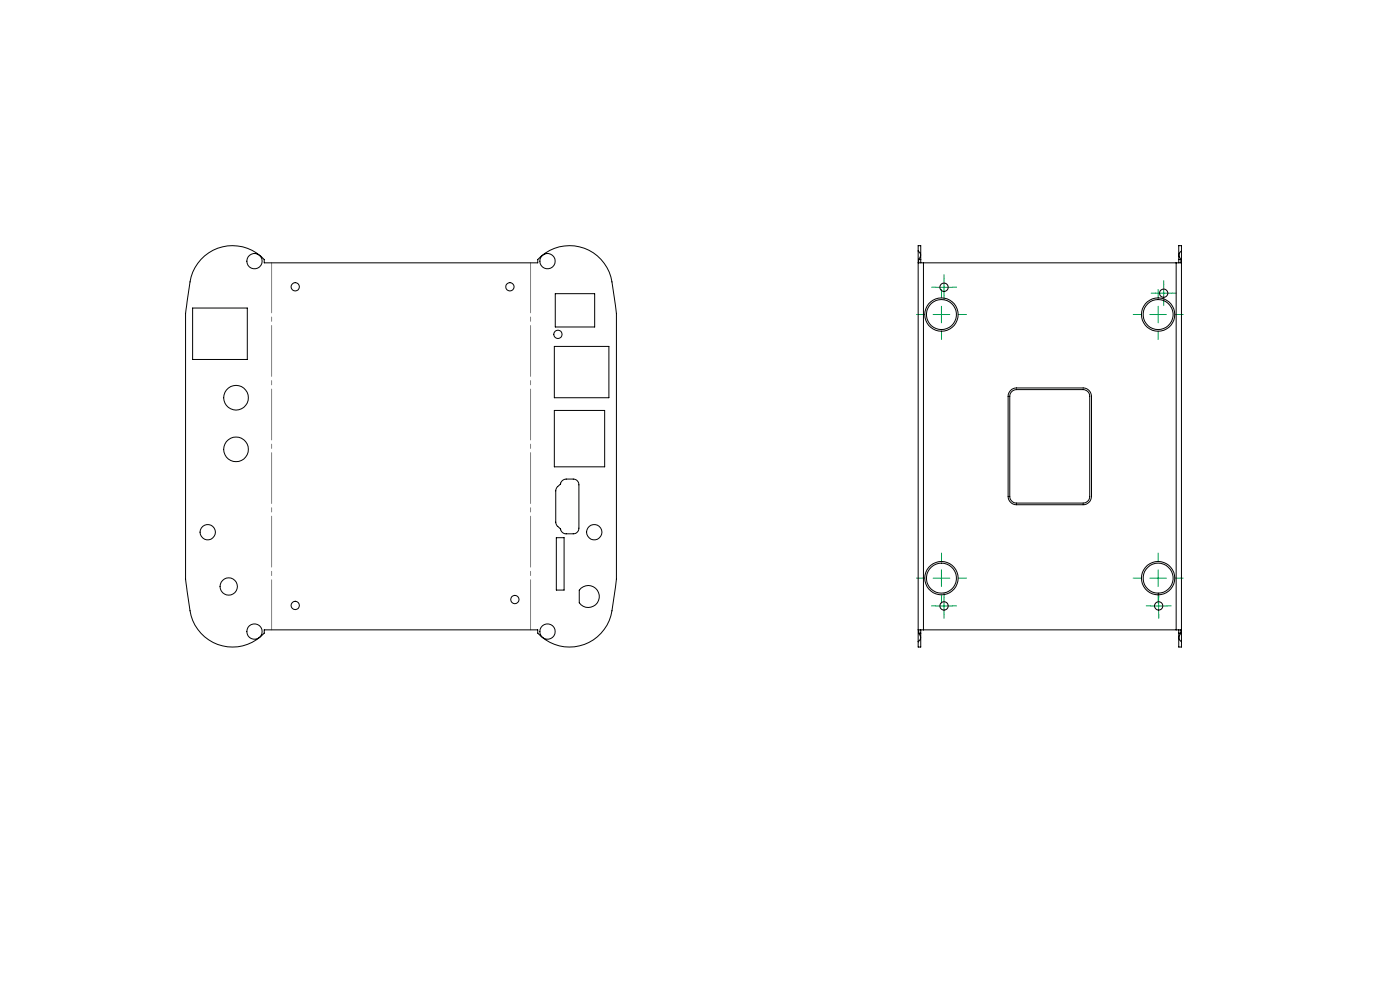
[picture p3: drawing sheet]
<svg xmlns="http://www.w3.org/2000/svg" width="420mm" height="297mm" viewBox="0 0 420 297" stroke-linecap="round" stroke-linejoin="round" font-family="sans-serif">
<g fill="none" stroke="#009d4f" stroke-width=".3" stroke-dasharray="15.2 1.3 1.3 1.3">
<path d="M277.5 94.3h-2.5M280.7 86.1h-1.2M282.5 89.3v-2.5M282.5 99.3v2.5M283.2 83.6v-1.3M283.2 88.6v1.2M285.7 86.1h1.3M287.5 94.3h2.5M342.5 94.3h-2.5M346.6 87.9h-1.2M347.5 89.3v-2.5M347.5 99.3v2.5"/>
<path d="M349.1 85.4v-1.3M349.1 90.4v1.2M351.6 87.9h1.3M352.5 94.3h2.5M277.5 173.3h-2.5M282.5 168.3v-2.5M282.5 178.3v2.5M283.2 179.1v-1.3M287.5 173.3h2.5M342.5 173.3h-2.5M347.5 168.3v-2.5M347.5 178.3v2.5"/>
<path d="M347.6 179.1v-1.3M352.5 173.3h2.5M280.7 181.6h-1.2M283.2 184.1v1.2M285.7 181.6h1.3M345.1 181.6h-1.2M347.6 184.1v1.2M350.1 181.6h1.3"/>
</g>
<g fill="none" stroke="#009d4f" stroke-width=".3">
<path d="M279.9 94.3h5M280.7 86.1h5M282.4 91.8v5M283.2 83.6v5M344.9 94.3h5M346.6 87.9h5M347.5 91.8v5M349.1 85.4v5M279.9 173.3h5M282.4 170.8v5M283.2 179.1v5M344.9 173.3h5"/>
<path d="M347.5 170.8v5M347.6 179.1v5M280.7 181.6h5M345.1 181.6h5"/>
</g>
<path d="M81.5 78.8v110M159.2 188.8v-110" fill="none" stroke="#808080" stroke-width=".3" stroke-dasharray="15.2 1.3 1.3 1.3" stroke-dashoffset=".2"/>
<g fill="none" stroke="#000" stroke-width=".3">
<path d="M60.3 77.7a12.9 12.9 0 0 1 19 .1v1h82v-1a12.9 12.9 0 0 1 13.8-3.5 12.9 12.9 0 0 1 8.7 11.4l1.1 8.3v79.6l-1 7.1a13.1 13.1 0 0 1-17.6 12.4 13.2 13.2 0 0 1-5-3.3v-1h-82v1a12.9 12.9 0 0 1-13.9 3.4 12.9 12.9 0 0 1-8.6-11.3l-1.1-8.3v-79.6l1.1-8.3a13 13 0 0 1 3.5-8zM275.4 78.8h1.6M275.4 75.2a1.57 1.57 0 0 1 .2 2.6M275.4 75.2v3.6M275.4 75.2v-1.6h.8v4.2M275.4 78.8v110M275.6 77.8v1M275.6 77.8h.6M276.2 77.8v1M277 78.8h75.8M277 78.8v110M352.8 78.8h1.6"/>
<path d="M352.8 78.8v110M353.6 77.8h.7M353.6 77.8v1M354.3 77.8v1M354.4 75.2a1.57 1.57 0 0 0-.1 2.6M354.4 75.2v3.6M354.4 75.2v-1.6h-.8v4.2M354.4 78.8v110M57.8 92.3h16.4v15.4h-16.4zM166.6 88h11.8v10h-11.8zM166.3 103.8h16.4v15.4h-16.4zM303.2 117l.8-.6 .9-.1h20a2.53 2.53 0 0 1 2.5 2.5v30a2.53 2.53 0 0 1-2.5 2.5h-20a2.53 2.53 0 0 1-2.5-2.5v-30l.2-1z"/>
<path d="M303.5 117.4l1.4-.6h20a1.99 1.99 0 0 1 2 2v30a1.99 1.99 0 0 1-2 2h-20a2.05 2.05 0 0 1-2-2v-30l.2-.8zM166.3 123h15.1v16.9h-15.1zM168.6 144.1l1-.5h2.4a1.69 1.69 0 0 1 1.7 1.7v13a1.69 1.69 0 0 1-1.7 1.7h-2.1a1.78 1.78 0 0 1-1.8-1.5l-.9-.8-.4-.9-.1-9.7 .3-.9 1.1-1.1zM166.9 161.1h2.3v15.7h-2.3zM174.3 176.3a3.3 3.3 0 0 1 4.8 .4 3.3 3.3 0 0 1-.6 4.7 3.3 3.3 0 0 1-4.7-.7v-3.8zM275.4 188.8h1.6M275.4 188.8v3.5M275.6 188.8v1M275.6 189.8a1.57 1.57 0 0 1-.2 2.5M275.6 189.8h.6M276.2 189.8v4.1h-.8v-1.6M276.2 188.8v1"/>
<path d="M277 188.8h75.8M352.8 188.8h1.6M353.6 189.8v4.1h.8v-1.6M353.6 188.8v1M353.6 189.8h.7M354.3 189.8a1.53 1.53 0 0 0 .1 2.5M354.3 188.8v1M354.4 188.8v3.5"/>
<circle cx="76.3" cy="78.3" r="2.29"/>
<circle cx="164.3" cy="78.3" r="2.29"/>
<circle cx="88.6" cy="86" r="1.26"/>
<circle cx="153" cy="86" r="1.26"/>
<circle cx="282.4" cy="94.3" r="4.5"/>
<circle cx="282.4" cy="94.3" r="5"/>
<circle cx="283.2" cy="86.1" r="1.25"/>
<circle cx="347.4" cy="94.3" r="4.5"/>
<circle cx="347.4" cy="94.3" r="5"/>
<circle cx="349.1" cy="87.9" r="1.24"/>
<circle cx="70.8" cy="119.2" r="3.7"/>
<circle cx="167.4" cy="100.2" r="1.26"/>
<circle cx="70.8" cy="134.7" r="3.7"/>
<circle cx="62.3" cy="159.5" r="2.31"/>
<circle cx="178.3" cy="159.5" r="2.31"/>
<circle cx="68.6" cy="175.8" r="2.6"/>
<circle cx="154.5" cy="179.7" r="1.24"/>
<circle cx="282.4" cy="173.3" r="5"/>
<circle cx="282.4" cy="173.3" r="4.5"/>
<circle cx="347.4" cy="173.3" r="5"/>
<circle cx="347.4" cy="173.3" r="4.5"/>
<circle cx="76.4" cy="189.3" r="2.3"/>
<circle cx="88.6" cy="181.5" r="1.26"/>
<circle cx="164.3" cy="189.3" r="2.3"/>
<circle cx="283.2" cy="181.6" r="1.25"/>
<circle cx="347.6" cy="181.6" r="1.24"/>
</g>
</svg>
